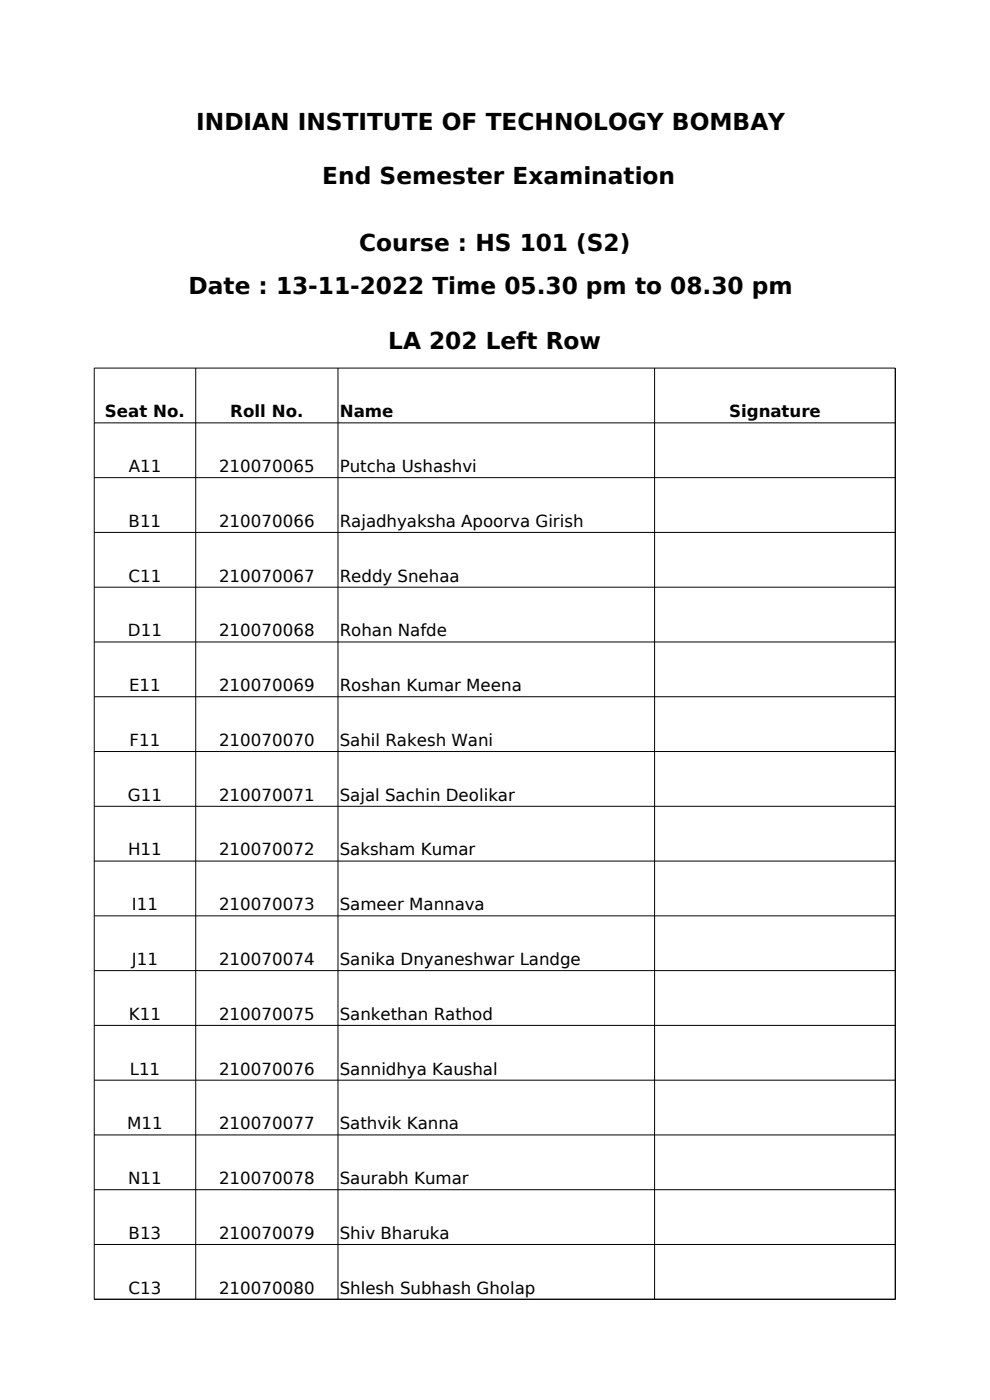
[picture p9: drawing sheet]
<svg xmlns="http://www.w3.org/2000/svg" width="210mm" height="297mm" viewBox="0 0 210 297" stroke-linecap="round" stroke-linejoin="round" font-family="sans-serif">
<defs><g id="words">
<g font-size="4.9">
<text x="41.6" y="27.5">INDIAN INSTITUTE OF TECHNOLOGY BOMBAY</text>
<text x="68.4" y="39.1">End Semester Examination</text>
<text x="76.2" y="53.3">Course : HS 101 (S2)</text>
<text x="40" y="62.4">Date : 13-11-2022 Time 05.30 pm to 08.30 pm</text>
<text x="82.4" y="74">LA 202 Left Row</text>
</g>
<g font-size="3.5">
<text x="22.3" y="88.5">Seat No.</text>
<text x="48.9" y="88.5">Roll No.</text>
<text x="72.1" y="88.5">Name</text>
<text x="154.7" y="88.5">Signature</text>
<text x="27.3" y="100.2">A11</text>
<text x="46.5" y="100.2">210070065</text>
<text x="72.1" y="100.2">Putcha Ushashvi</text>
<text x="27.3" y="111.8">B11</text>
<text x="46.5" y="111.8">210070066</text>
<text x="72.1" y="111.8">Rajadhyaksha Apoorva Girish</text>
<text x="27.3" y="123.4">C11</text>
<text x="46.5" y="123.4">210070067</text>
<text x="72.1" y="123.4">Reddy Snehaa</text>
<text x="27.1" y="135">D11</text>
<text x="46.5" y="135">210070068</text>
<text x="72.1" y="135">Rohan Nafde</text>
<text x="27.4" y="146.6">E11</text>
<text x="46.5" y="146.6">210070069</text>
<text x="72.1" y="146.6">Roshan Kumar Meena</text>
<text x="27.5" y="158.3">F11</text>
<text x="46.5" y="158.3">210070070</text>
<text x="72.1" y="158.3">Sahil Rakesh Wani</text>
<text x="27.1" y="169.9">G11</text>
<text x="46.5" y="169.9">210070071</text>
<text x="72.1" y="169.9">Sajal Sachin Deolikar</text>
<text x="27.2" y="181.5">H11</text>
<text x="46.5" y="181.5">210070072</text>
<text x="72.1" y="181.5">Saksham Kumar</text>
<text x="28" y="193.1">I11</text>
<text x="46.5" y="193.1">210070073</text>
<text x="72.1" y="193.1">Sameer Mannava</text>
<text x="28" y="204.7">J11</text>
<text x="46.5" y="204.7">210070074</text>
<text x="72.1" y="204.7">Sanika Dnyaneshwar Landge</text>
<text x="27.3" y="216.3">K11</text>
<text x="46.5" y="216.3">210070075</text>
<text x="72.1" y="216.3">Sankethan Rathod</text>
<text x="27.5" y="228">L11</text>
<text x="46.5" y="228">210070076</text>
<text x="72.1" y="228">Sannidhya Kaushal</text>
<text x="27" y="239.6">M11</text>
<text x="46.5" y="239.6">210070077</text>
<text x="72.1" y="239.6">Sathvik Kanna</text>
<text x="27.2" y="251.2">N11</text>
<text x="46.5" y="251.2">210070078</text>
<text x="72.1" y="251.2">Saurabh Kumar</text>
<text x="27.3" y="262.8">B13</text>
<text x="46.5" y="262.8">210070079</text>
<text x="72.1" y="262.8">Shiv Bharuka</text>
<text x="27.3" y="274.4">C13</text>
<text x="46.5" y="274.4">210070080</text>
<text x="72.1" y="274.4">Shlesh Subhash Gholap</text>
</g>
</g></defs>
<g fill="none" stroke="#000" stroke-width=".21">
<path d="M41.5 78.1v197.6M71.7 78.1v197.6M138.9 78.1v197.6M189.9 78.1v197.6M189.9 78.1h-169.9v197.6M20 89.7h169.9M20 101.3h169.9M20 113h169.9M20 124.6h169.9M20 136.2h169.9M20 147.8h169.9M20 159.4h169.9"/>
<path d="M20 171.1h169.9M20 182.7h169.9M20 194.3h169.9M20 205.9h169.9M20 217.5h169.9M20 229.2h169.9M20 240.8h169.9M20 252.4h169.9M20 264h169.9M20 275.6h169.9"/>
</g>
<use href="#words"/>
</svg>
